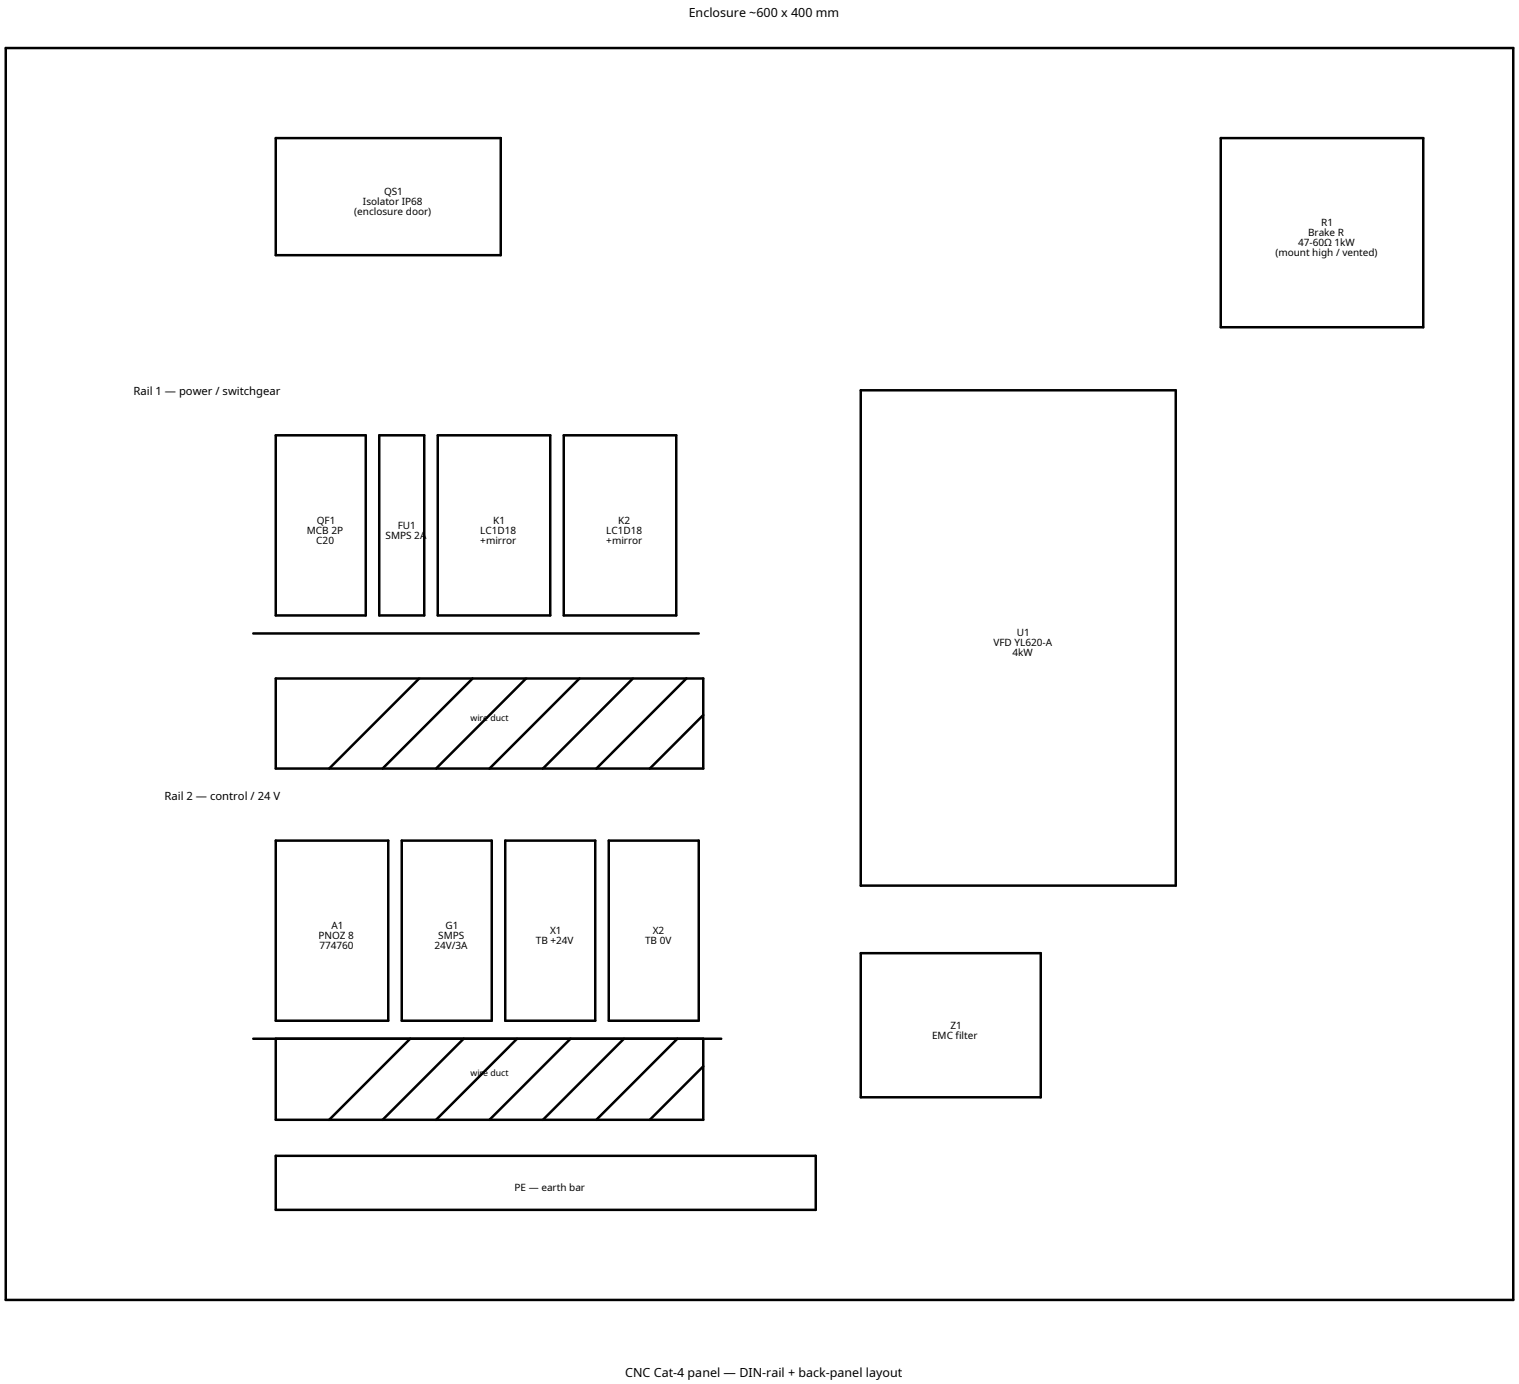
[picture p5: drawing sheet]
<svg xmlns="http://www.w3.org/2000/svg" width="429mm" height="390mm" viewBox="0 0 429 390" stroke-linecap="round" stroke-linejoin="round" font-family="sans-serif">
<defs><g id="words">
<g font-size="3.5">
<text x="194.4" y="4.8">Enclosure ~600 x 400 mm</text>
<text x="176.5" y="388.3">CNC Cat-4 panel — DIN-rail + back-panel layout</text>
</g>
<g font-size="3.2">
<text x="37.7" y="111.3">Rail 1 — power / switchgear</text>
<text x="46.4" y="225.6">Rail 2 — control / 24 V</text>
</g>
<g font-size="2.8">
<text x="102.4" y="57.8">Isolator IP68</text>
<text x="108.4" y="55">QS1</text>
<text x="100" y="60.6">(enclosure door)</text>
<text x="372.9" y="63.7">R1</text>
<text x="366.3" y="69.4">47-60Ω 1kW</text>
<text x="369.2" y="66.6">Brake R</text>
<text x="359.9" y="72.2">(mount high / vented)</text>
<text x="89.4" y="147.7">QF1</text>
<text x="112.3" y="149.1">FU1</text>
<text x="139.2" y="147.7">K1</text>
<text x="174.5" y="147.7">K2</text>
<text x="86.6" y="150.5">MCB 2P</text>
<text x="89.3" y="153.4">C20</text>
<text x="108.8" y="151.9">SMPS 2A</text>
<text x="135.5" y="150.5">LC1D18</text>
<text x="135.5" y="153.4">+mirror</text>
<text x="171.1" y="150.5">LC1D18</text>
<text x="171.1" y="153.4">+mirror</text>
<text x="287" y="179.5">U1</text>
<text x="280.4" y="182.3">VFD YL620-A</text>
<text x="285.8" y="185.1">4kW</text>
<text x="93.6" y="262">A1</text>
<text x="125.7" y="262">G1</text>
<text x="155.2" y="263.4">X1</text>
<text x="184.2" y="263.4">X2</text>
<text x="89.9" y="264.8">PNOZ 8</text>
<text x="90.1" y="267.7">774760</text>
<text x="122.6" y="267.7">24V/3A</text>
<text x="123.7" y="264.8">SMPS</text>
<text x="151.2" y="266.2">TB +24V</text>
<text x="182" y="266.2">TB 0V</text>
<text x="263.1" y="292.9">EMC filter</text>
<text x="268.2" y="290.1">Z1</text>
<text x="145.2" y="336">PE — earth bar</text>
</g>
<g font-size="2.5">
<text x="132.8" y="203.2">wire duct</text>
<text x="132.8" y="303.5">wire duct</text>
</g>
</g></defs>
<g fill="none" stroke="#000" stroke-width=".71">
<path d="M1.6 13.5h425.5v353.1h-425.5zM77.8 38.9h63.5v33.1h-63.5zM344.5 38.9h57.2v53.4h-57.2zM242.9 110.1h88.9v139.7h-88.9zM77.8 122.8h25.4v50.8h-25.4zM107 122.8h12.7v50.8h-12.7zM123.5 122.8h31.8v50.8h-31.8zM159.1 122.8h31.8v50.8h-31.8zM71.5 178.6h125.7M77.8 191.3h120.7v25.4h-120.7zM118.3 191.3l-25.4 25.4M133.4 191.3l-25.4 25.4"/>
<path d="M148.5 191.3l-25.4 25.4M163.5 191.3l-25.4 25.4M178.6 191.3l-25.4 25.4M193.7 191.3l-25.4 25.4M198.5 201.7l-15.1 15M77.8 237.1h31.8v50.8h-31.8zM113.4 237.1h25.4v50.8h-25.4zM142.6 237.1h25.4v50.8h-25.4zM171.8 237.1h25.4v50.8h-25.4zM242.9 268.8h50.8v40.7h-50.8zM71.5 292.9h132.1M77.8 292.9v22.9h120.7v-22.9"/>
<path d="M115.8 292.9l-22.9 22.9M130.8 292.9l-22.8 22.9M145.9 292.9l-22.8 22.9M161 292.9l-22.9 22.9M176.1 292.9l-22.9 22.9M191.2 292.9l-22.9 22.9M198.5 300.7l-15.1 15.1M77.8 326h152.4v15.2h-152.4z"/>
</g>
<use href="#words"/>
</svg>
